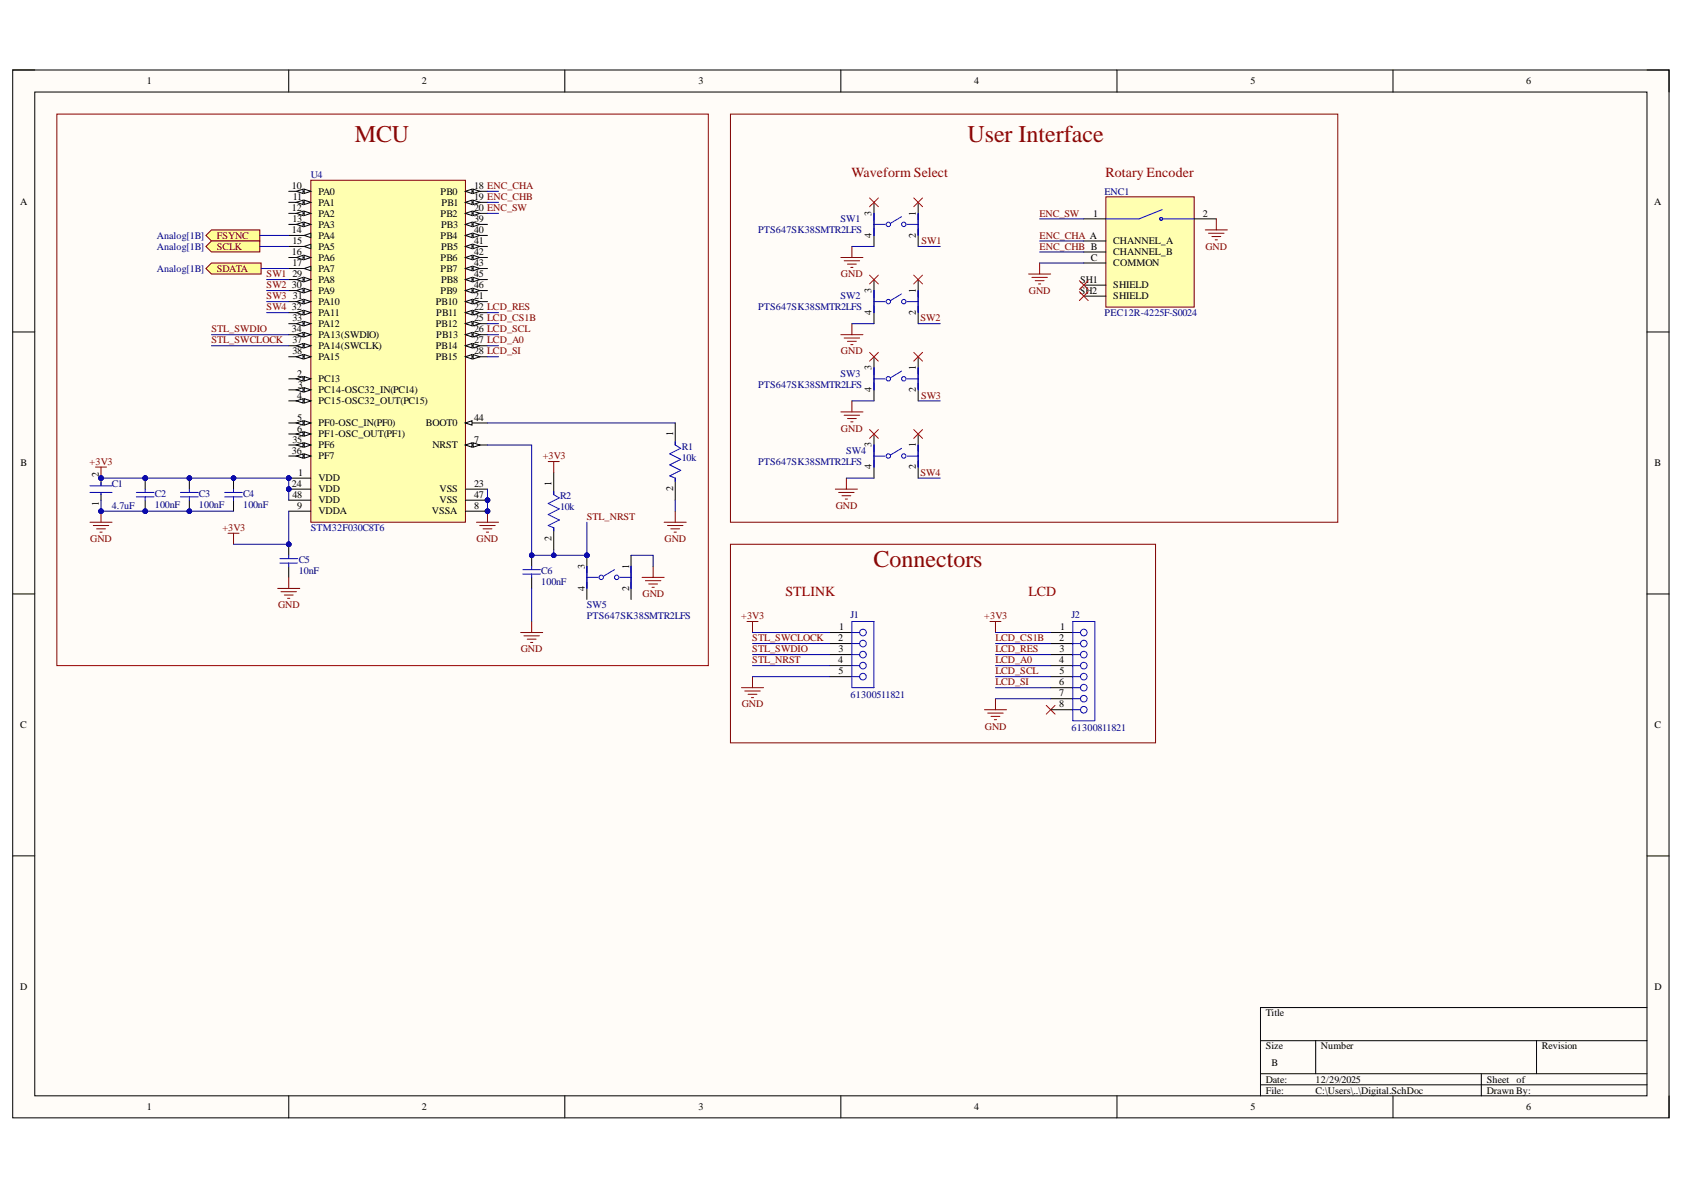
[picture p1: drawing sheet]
<svg xmlns="http://www.w3.org/2000/svg" width="297mm" height="210mm" viewBox="0 0 297 210" stroke-linecap="round" stroke-linejoin="round" font-family="sans-serif">
<defs><g id="words">
<g font-size="4.2" fill="#980000">
<text x="62.6" y="25.1">MCU</text>
<text x="170.7" y="25.1">User Interface</text>
<text x="154.1" y="99.9">Connectors</text>
</g>
<g font-size="2.4" fill="#980000">
<text x="150.2" y="31.3">Waveform Select</text>
<text x="195" y="31.3">Rotary Encoder</text>
<text x="138.5" y="105.2">STLINK</text>
<text x="181.4" y="105.2">LCD</text>
</g>
<g font-size="1.8">
<text x="25.9" y="14.9">1</text>
<text x="74.4" y="14.9">2</text>
<text x="123.2" y="14.9">3</text>
<text x="171.8" y="14.9">4</text>
<text x="220.6" y="14.9">5</text>
<text x="269.2" y="14.9">6</text>
<text x="51.5" y="33.4">10</text>
<text x="51.7" y="35.3">11</text>
<text x="56.2" y="34.4">PA0</text>
<text x="77.7" y="34.4">PB0</text>
<text x="83.6" y="33.4">18 ENC_CHA</text>
<text x="83.6" y="35.3">19 ENC_CHB</text>
<text x="3.6" y="36.1">A</text>
<text x="51.5" y="37.3">12</text>
<text x="51.5" y="41.1">14</text>
<text x="51.6" y="39.2">13</text>
<text x="56.2" y="36.3">PA1</text>
<text x="56.2" y="38.3">PA2</text>
<text x="56.2" y="40.2">PA3</text>
<text x="77.7" y="38.3">PB2</text>
<text x="77.8" y="40.2">PB3</text>
<text x="77.9" y="36.3">PB1</text>
<text x="83.6" y="37.3">20 ENC_SW</text>
<text x="83.6" y="39.2">39</text>
<text x="83.6" y="41.1">40</text>
<text x="153.7" y="42" transform="rotate(-90 153.7 42)">4</text>
<text x="153.7" y="38" transform="rotate(-90 153.7 38)">3</text>
<text x="161.5" y="41.9" transform="rotate(-90 161.5 41.9)">2</text>
<text x="161.5" y="38" transform="rotate(-90 161.5 38)">1</text>
<text x="192.8" y="38.3">1</text>
<text x="212.2" y="38.3">2</text>
<text x="291.8" y="36.1">A</text>
<text x="51.5" y="45">16</text>
<text x="51.6" y="43.1">15</text>
<text x="51.6" y="47">17</text>
<text x="56.2" y="42.2">PA4</text>
<text x="56.2" y="44.1">PA5</text>
<text x="56.2" y="46">PA6</text>
<text x="56.2" y="48">PA7</text>
<text x="77.7" y="42.2">PB4</text>
<text x="77.7" y="46">PB6</text>
<text x="77.7" y="48">PB7</text>
<text x="77.8" y="44.1">PB5</text>
<text x="83.6" y="43.1">41</text>
<text x="83.6" y="45">42</text>
<text x="83.6" y="47">43</text>
<text x="192.4" y="46">C</text>
<text x="196.4" y="43.1">CHANNEL_A</text>
<text x="196.4" y="45">CHANNEL_B</text>
<text x="196.4" y="47">COMMON</text>
<text x="51.5" y="50.9">30</text>
<text x="51.6" y="48.9">29</text>
<text x="51.7" y="52.8">31</text>
<text x="56.2" y="49.9">PA8</text>
<text x="56.2" y="51.9">PA9</text>
<text x="56.2" y="53.8">PA10</text>
<text x="76.9" y="53.8">PB10</text>
<text x="77.7" y="51.9">PB9</text>
<text x="77.8" y="49.9">PB8</text>
<text x="83.6" y="52.8">21</text>
<text x="83.6" y="48.9">45</text>
<text x="83.6" y="50.9">46</text>
<text x="153.7" y="51.6" transform="rotate(-90 153.7 51.6)">3</text>
<text x="161.5" y="51.6" transform="rotate(-90 161.5 51.6)">1</text>
<text x="190.5" y="51.9">SH2</text>
<text x="190.5" y="49.9">SH1</text>
<text x="196.4" y="50.9">SHIELD</text>
<text x="196.4" y="52.8">SHIELD</text>
<text x="51.5" y="54.7">32</text>
<text x="51.5" y="58.6">34</text>
<text x="51.6" y="56.7">33</text>
<text x="56.2" y="55.8">PA11</text>
<text x="56.2" y="57.7">PA12</text>
<text x="56.2" y="59.6">PA13(SWDIO)</text>
<text x="76.9" y="57.7">PB12</text>
<text x="77" y="55.8">PB11</text>
<text x="77" y="59.6">PB13</text>
<text x="83.6" y="54.7">22 LCD_RES</text>
<text x="83.6" y="56.7">25 LCD_CS1B</text>
<text x="83.6" y="58.6">26 LCD_SCL</text>
<text x="153.7" y="55.6" transform="rotate(-90 153.7 55.6)">4</text>
<text x="161.5" y="55.6" transform="rotate(-90 161.5 55.6)">2</text>
<text x="51.6" y="60.6">37</text>
<text x="51.6" y="62.5">38</text>
<text x="56.2" y="61.6">PA14(SWCLK)</text>
<text x="56.2" y="63.5">PA15</text>
<text x="76.9" y="61.6">PB14</text>
<text x="76.9" y="63.5">PB15</text>
<text x="83.6" y="60.6">27 LCD_A0</text>
<text x="83.6" y="62.5">28 LCD_SI</text>
<text x="153.7" y="65.2" transform="rotate(-90 153.7 65.2)">3</text>
<text x="161.5" y="65.2" transform="rotate(-90 161.5 65.2)">1</text>
<text x="52.4" y="66.5">2</text>
<text x="52.4" y="70.4">4</text>
<text x="52.5" y="68.4">3</text>
<text x="56.2" y="67.4">PC13</text>
<text x="56.2" y="69.4">PC14-OSC32_IN(PC14)</text>
<text x="56.2" y="71.3">PC15-OSC32_OUT(PC15)</text>
<text x="153.7" y="69.2" transform="rotate(-90 153.7 69.2)">4</text>
<text x="161.5" y="69.2" transform="rotate(-90 161.5 69.2)">2</text>
<text x="52.4" y="74.3">5</text>
<text x="52.4" y="76.2">6</text>
<text x="56.2" y="75.2">PF0-OSC_IN(PF0)</text>
<text x="56.2" y="77.1">PF1-OSC_OUT(PF1)</text>
<text x="75.1" y="75.2">BOOT0</text>
<text x="83.6" y="74.3">44</text>
<text x="118.7" y="77" transform="rotate(-90 118.7 77)">1</text>
<text x="3.6" y="82.3">B</text>
<text x="51.5" y="80.1">36</text>
<text x="51.6" y="78.1">35</text>
<text x="52.6" y="84">1</text>
<text x="56.2" y="79.1">PF6</text>
<text x="56.2" y="81">PF7</text>
<text x="76.3" y="79.1">NRST</text>
<text x="83.6" y="78.1">7</text>
<text x="153.7" y="82.8" transform="rotate(-90 153.7 82.8)">4</text>
<text x="153.7" y="78.9" transform="rotate(-90 153.7 78.9)">3</text>
<text x="161.5" y="82.8" transform="rotate(-90 161.5 82.8)">2</text>
<text x="161.5" y="78.9" transform="rotate(-90 161.5 78.9)">1</text>
<text x="291.9" y="82.3">B</text>
<text x="17.4" y="89.3" transform="rotate(-90 17.4 89.3)">1</text>
<text x="17.4" y="84.1" transform="rotate(-90 17.4 84.1)">2</text>
<text x="51.5" y="85.9">24</text>
<text x="51.6" y="87.9">48</text>
<text x="52.4" y="89.8">9</text>
<text x="56.2" y="84.9">VDD</text>
<text x="56.2" y="86.8">VDD</text>
<text x="56.2" y="88.8">VDD</text>
<text x="77.6" y="86.8">VSS</text>
<text x="77.6" y="88.8">VSS</text>
<text x="83.6" y="85.9">23</text>
<text x="83.6" y="87.9">47</text>
<text x="83.6" y="89.8">8</text>
<text x="97.3" y="85.7" transform="rotate(-90 97.3 85.7)">1</text>
<text x="118.7" y="86.7" transform="rotate(-90 118.7 86.7)">2</text>
<text x="56.2" y="90.7">VDDA</text>
<text x="76.2" y="90.7">VSSA</text>
<text x="97.3" y="95.5" transform="rotate(-90 97.3 95.5)">2</text>
<text x="103.2" y="100.3" transform="rotate(-90 103.2 100.3)">3</text>
<text x="111" y="100.3" transform="rotate(-90 111 100.3)">1</text>
<text x="103.2" y="104.3" transform="rotate(-90 103.2 104.3)">4</text>
<text x="111" y="104.2" transform="rotate(-90 111 104.2)">2</text>
<text x="147.8" y="113.1">2</text>
<text x="148" y="111.2">1</text>
<text x="186.8" y="113.1">2</text>
<text x="187" y="111.2">1</text>
<text x="147.8" y="117">4</text>
<text x="147.9" y="115.1">3</text>
<text x="147.9" y="118.9">5</text>
<text x="186.8" y="117">4</text>
<text x="186.9" y="115.1">3</text>
<text x="186.9" y="118.9">5</text>
<text x="186.8" y="120.9">6</text>
<text x="186.8" y="122.8">7</text>
<text x="186.8" y="124.8">8</text>
<text x="3.6" y="128.5">C</text>
<text x="291.9" y="128.5">C</text>
<text x="3.6" y="174.7">D</text>
<text x="223.3" y="179.3">Title</text>
<text x="291.9" y="174.7">D</text>
<text x="223.3" y="185.1">Size</text>
<text x="233" y="185.1">Number</text>
<text x="272" y="185.1">Revision</text>
<text x="223.3" y="191">Date:</text>
<text x="224.3" y="188.1">B</text>
<text x="232.1" y="191">12/29/2025</text>
<text x="262.3" y="191">Sheet</text>
<text x="267.5" y="191">of</text>
<text x="25.9" y="195.8">1</text>
<text x="74.4" y="195.8">2</text>
<text x="123.2" y="195.8">3</text>
<text x="171.8" y="195.8">4</text>
<text x="220.6" y="195.8">5</text>
<text x="223.3" y="193">File:</text>
<text x="232.1" y="193">C:\Users\..\Digital.SchDoc</text>
<text x="262.3" y="193">Drawn By:</text>
<text x="269.2" y="195.8">6</text>
</g>
<g font-size="1.8" fill="#000080">
<text x="54.8" y="31.4">U4</text>
<text x="194.8" y="34.4">ENC1</text>
<text x="133.7" y="41.1">PTS647SK38SMTR2LFS</text>
<text x="148.3" y="39.2">SW1</text>
<text x="27.7" y="42.2">Analog[1B]</text>
<text x="27.7" y="48">Analog[1B]</text>
<text x="27.7" y="44.1">Analog[1B]</text>
<text x="148.3" y="52.8">SW2</text>
<text x="133.7" y="54.7">PTS647SK38SMTR2LFS</text>
<text x="194.8" y="55.8">PEC12R-4225F-S0024</text>
<text x="133.7" y="68.4">PTS647SK38SMTR2LFS</text>
<text x="148.3" y="66.5">SW3</text>
<text x="120.3" y="79.3">R1</text>
<text x="120.3" y="81.3">10k</text>
<text x="133.7" y="82">PTS647SK38SMTR2LFS</text>
<text x="149.3" y="80.1">SW4</text>
<text x="19.7" y="85.9">C1</text>
<text x="19.7" y="89.8">4.7uF</text>
<text x="27.3" y="87.7">C2</text>
<text x="27.3" y="89.6">100nF</text>
<text x="35.1" y="87.7">C3</text>
<text x="35.1" y="89.6">100nF</text>
<text x="42.9" y="87.7">C4</text>
<text x="42.9" y="89.6">100nF</text>
<text x="98.8" y="88">R2</text>
<text x="98.8" y="90">10k</text>
<text x="54.8" y="93.7">STM32F030C8T6</text>
<text x="52.7" y="99.4">C5</text>
<text x="52.7" y="101.3">10nF</text>
<text x="95.5" y="101.3">C6</text>
<text x="95.5" y="103.2">100nF</text>
<text x="103.5" y="107.3">SW5</text>
<text x="103.5" y="109.2">PTS647SK38SMTR2LFS</text>
<text x="150" y="109.1">J1</text>
<text x="189" y="109.1">J2</text>
<text x="150" y="123.1">61300511821</text>
<text x="189" y="128.9">61300811821</text>
</g>
<g font-size="1.8" fill="#800000">
<text x="183.3" y="38.3">ENC_SW</text>
<text x="38.2" y="42.2">FSYNC</text>
<text x="38.2" y="48">SDATA</text>
<text x="38.2" y="44.1">SCLK</text>
<text x="162.5" y="43.1">SW1</text>
<text x="183.3" y="44.1">ENC_CHB B</text>
<text x="183.3" y="42.2">ENC_CHA A</text>
<text x="212.6" y="44.1">GND</text>
<text x="47" y="48.9">SW1</text>
<text x="47" y="50.9">SW2</text>
<text x="47" y="52.8">SW3</text>
<text x="148.3" y="48.9">GND</text>
<text x="181.5" y="51.9">GND</text>
<text x="37.3" y="58.6">STL_SWDIO</text>
<text x="47" y="54.7">SW4</text>
<text x="162.4" y="56.7">SW2</text>
<text x="37.3" y="60.6">STL_SWCLOCK</text>
<text x="148.3" y="62.5">GND</text>
<text x="162.5" y="70.4">SW3</text>
<text x="148.3" y="76.2">GND</text>
<text x="15.8" y="82">+3V3</text>
<text x="95.7" y="81">+3V3</text>
<text x="162.4" y="84">SW4</text>
<text x="147.4" y="89.8">GND</text>
<text x="15.9" y="95.6">GND</text>
<text x="39.2" y="93.7">+3V3</text>
<text x="84.1" y="95.6">GND</text>
<text x="103.5" y="91.7">STL_NRST</text>
<text x="117.2" y="95.6">GND</text>
<text x="49.1" y="107.3">GND</text>
<text x="113.3" y="105.3">GND</text>
<text x="130.7" y="109.2">+3V3</text>
<text x="132.7" y="113.1">STL_SWCLOCK</text>
<text x="173.6" y="109.2">+3V3</text>
<text x="175.6" y="113.1">LCD_CS1B</text>
<text x="91.8" y="115.1">GND</text>
<text x="132.7" y="115.1">STL_SWDIO</text>
<text x="132.7" y="117">STL_NRST</text>
<text x="175.6" y="115.1">LCD_RES</text>
<text x="175.6" y="117">LCD_A0</text>
<text x="175.6" y="118.9">LCD_SCL</text>
<text x="130.8" y="124.8">GND</text>
<text x="175.6" y="120.9">LCD_SI</text>
<text x="173.7" y="128.7">GND</text>
</g>
</g></defs>
<path d="M2.2 12.3h292.2v184.9h-292.2z" fill-rule="evenodd" fill="#fffcf8"/>
<path d="M2.2 12.3h292.2v184.9h-292.2z" fill="none" stroke="#000" stroke-width=".18"/>
<path d="M6.1 16.2h284.4v177.1h-284.4z" fill-rule="evenodd" fill="#fffcf8"/>
<g fill="none" stroke="#000" stroke-width=".18">
<path d="M2.2 12.3h3.9M6.1 16.2h284.4v177.1h-284.4zM50.9 12.3v3.9M99.6 12.3v3.9M148.3 12.3v3.9M197 12.3v3.9M245.7 12.3v3.9M290.5 12.3h3.9v3.9M2.2 58.6h3.9M290.5 58.6h3.9M2.2 104.8h3.9M290.5 104.8h3.9"/>
<path d="M2.2 151h3.9M290.5 151h3.9M290.5 177.7h-68.2v15.6M50.9 193.3v3.9M99.6 193.3v3.9M148.3 193.3v3.9M197 193.3v3.9M222.3 183.6h68.2M222.3 189.4h68.2M222.3 191.3h68.2M232.1 183.6v5.8M245.7 193.3v3.9"/>
<path d="M261.3 189.4v3.9M271 183.6v5.8M294.4 193.3v3.9"/>
</g>
<circle cx="50.9" cy="84.3" r=".39" fill="#000080"/>
<circle cx="50.9" cy="84.3" r=".39" fill="none" stroke="#000080" stroke-width=".18"/>
<circle cx="50.9" cy="86.3" r=".39" fill="#000080"/>
<circle cx="50.9" cy="86.3" r=".39" fill="none" stroke="#000080" stroke-width=".18"/>
<circle cx="86" cy="88.2" r=".39" fill="#000080"/>
<circle cx="86" cy="88.2" r=".39" fill="none" stroke="#000080" stroke-width=".18"/>
<circle cx="86" cy="90.2" r=".39" fill="#000080"/>
<circle cx="86" cy="90.2" r=".39" fill="none" stroke="#000080" stroke-width=".18"/>
<path d="M54.8 31.8h27.3v60.3h-27.3z" fill-rule="evenodd" fill="#ffffb0"/>
<path d="M54.8 31.8h27.3v60.3h-27.3z" fill="none" stroke="#800000" stroke-width=".18"/>
<path d="M50.9 33.7h3.9" fill="none" stroke="#000" stroke-width=".18"/>
<path d="M53.7 33.4l1.1 .3-1.1 .4z" fill="#f8fcff"/>
<path d="M53.7 33.4l1.1 .3-1.1 .4z" fill="none" stroke="#000" stroke-width=".18"/>
<path d="M52.3 33.7l1.2-.3v.7z" fill="#f8fcff"/>
<path d="M50.9 35.7h3.9M52.3 33.7l1.2-.3v.7z" fill="none" stroke="#000" stroke-width=".18"/>
<path d="M53.7 35.3l1.1 .4-1.1 .4z" fill="#f8fcff"/>
<path d="M53.7 35.3l1.1 .4-1.1 .4z" fill="none" stroke="#000" stroke-width=".18"/>
<path d="M52.3 35.7l1.2-.4v.8z" fill="#f8fcff"/>
<path d="M50.9 37.6h3.9M52.3 35.7l1.2-.4v.8z" fill="none" stroke="#000" stroke-width=".18"/>
<path d="M53.7 37.2l1.1 .4-1.1 .4z" fill="#f8fcff"/>
<path d="M53.7 37.2l1.1 .4-1.1 .4z" fill="none" stroke="#000" stroke-width=".18"/>
<path d="M52.3 37.6l1.2-.4v.8z" fill="#f8fcff"/>
<path d="M50.9 39.6h3.9M52.3 37.6l1.2-.4v.8z" fill="none" stroke="#000" stroke-width=".18"/>
<path d="M53.7 39.2l1.1 .4-1.1 .4z" fill="#f8fcff"/>
<path d="M53.7 39.2l1.1 .4-1.1 .4z" fill="none" stroke="#000" stroke-width=".18"/>
<path d="M52.3 39.6l1.2-.4v.8z" fill="#f8fcff"/>
<path d="M52.3 39.6l1.2-.4v.8zM50.9 41.5h3.9" fill="none" stroke="#000" stroke-width=".18"/>
<path d="M53.7 41.5l1.1-.4v.8z" fill="#f8fcff"/>
<path d="M50.9 43.5h3.9M53.7 41.5l1.1-.4v.8z" fill="none" stroke="#000" stroke-width=".18"/>
<path d="M53.7 43.5l1.1-.4v.8z" fill="#f8fcff"/>
<path d="M50.9 45.4h3.9M53.7 43.5l1.1-.4v.8z" fill="none" stroke="#000" stroke-width=".18"/>
<path d="M53.7 45l1.1 .4-1.1 .4z" fill="#f8fcff"/>
<path d="M53.7 45l1.1 .4-1.1 .4z" fill="none" stroke="#000" stroke-width=".18"/>
<path d="M52.3 45.4l1.2-.4v.8z" fill="#f8fcff"/>
<path d="M50.9 47.4h3.9M52.3 45.4l1.2-.4v.8z" fill="none" stroke="#000" stroke-width=".18"/>
<path d="M53.7 47.4l1.1-.4v.8z" fill="#f8fcff"/>
<path d="M82.1 33.7h3.9M53.7 47.4l1.1-.4v.8z" fill="none" stroke="#000" stroke-width=".18"/>
<path d="M82.1 33.7l1.2-.3v.7z" fill="#f8fcff"/>
<path d="M82.1 33.7l1.2-.3v.7z" fill="none" stroke="#000" stroke-width=".18"/>
<path d="M83.5 33.4l1.1 .3-1.1 .4z" fill="#f8fcff"/>
<path d="M82.1 35.7h3.9M83.5 33.4l1.1 .3-1.1 .4z" fill="none" stroke="#000" stroke-width=".18"/>
<path d="M82.1 35.7l1.2-.4v.8z" fill="#f8fcff"/>
<path d="M82.1 35.7l1.2-.4v.8z" fill="none" stroke="#000" stroke-width=".18"/>
<path d="M83.5 35.3l1.1 .4-1.1 .4z" fill="#f8fcff"/>
<path d="M83.5 35.3l1.1 .4-1.1 .4zM50.9 66.8h3.9" fill="none" stroke="#000" stroke-width=".18"/>
<path d="M53.7 66.4l1.1 .4-1.1 .4z" fill="#f8fcff"/>
<path d="M53.7 66.4l1.1 .4-1.1 .4z" fill="none" stroke="#000" stroke-width=".18"/>
<path d="M52.3 66.8l1.2-.4v.8z" fill="#f8fcff"/>
<path d="M82.1 37.6h3.9M52.3 66.8l1.2-.4v.8z" fill="none" stroke="#000" stroke-width=".18"/>
<path d="M82.1 37.6l1.2-.4v.8z" fill="#f8fcff"/>
<path d="M82.1 37.6l1.2-.4v.8z" fill="none" stroke="#000" stroke-width=".18"/>
<path d="M83.5 37.2l1.1 .4-1.1 .4z" fill="#f8fcff"/>
<path d="M83.5 37.2l1.1 .4-1.1 .4zM82.1 53.2h3.9" fill="none" stroke="#000" stroke-width=".18"/>
<path d="M82.1 53.2l1.2-.4v.8z" fill="#f8fcff"/>
<path d="M82.1 53.2l1.2-.4v.8z" fill="none" stroke="#000" stroke-width=".18"/>
<path d="M83.5 52.8l1.1 .4-1.1 .4z" fill="#f8fcff"/>
<path d="M82.1 55.1h3.9M83.5 52.8l1.1 .4-1.1 .4z" fill="none" stroke="#000" stroke-width=".18"/>
<path d="M82.1 55.1l1.2-.3v.7z" fill="#f8fcff"/>
<path d="M82.1 55.1l1.2-.3v.7z" fill="none" stroke="#000" stroke-width=".18"/>
<path d="M83.5 54.8l1.1 .3-1.1 .4z" fill="#f8fcff"/>
<path d="M82.1 57.1h3.9M83.5 54.8l1.1 .3-1.1 .4z" fill="none" stroke="#000" stroke-width=".18"/>
<path d="M82.1 57.1l1.2-.4v.8z" fill="#f8fcff"/>
<path d="M82.1 57.1l1.2-.4v.8z" fill="none" stroke="#000" stroke-width=".18"/>
<path d="M83.5 56.7l1.1 .4-1.1 .4z" fill="#f8fcff"/>
<path d="M82.1 59h3.9M83.5 56.7l1.1 .4-1.1 .4z" fill="none" stroke="#000" stroke-width=".18"/>
<path d="M82.1 59l1.2-.4v.8z" fill="#f8fcff"/>
<path d="M82.1 59l1.2-.4v.8z" fill="none" stroke="#000" stroke-width=".18"/>
<path d="M83.5 58.6l1.1 .4-1.1 .4z" fill="#f8fcff"/>
<path d="M83.5 58.6l1.1 .4-1.1 .4zM82.1 61h3.9" fill="none" stroke="#000" stroke-width=".18"/>
<path d="M82.1 61l1.2-.4v.8z" fill="#f8fcff"/>
<path d="M82.1 61l1.2-.4v.8z" fill="none" stroke="#000" stroke-width=".18"/>
<path d="M83.5 60.6l1.1 .4-1.1 .4z" fill="#f8fcff"/>
<path d="M82.1 62.9h3.9M83.5 60.6l1.1 .4-1.1 .4z" fill="none" stroke="#000" stroke-width=".18"/>
<path d="M82.1 62.9l1.2-.4v.8z" fill="#f8fcff"/>
<path d="M82.1 62.9l1.2-.4v.8z" fill="none" stroke="#000" stroke-width=".18"/>
<path d="M83.5 62.5l1.1 .4-1.1 .4z" fill="#f8fcff"/>
<path d="M50.9 49.3h3.9M83.5 62.5l1.1 .4-1.1 .4z" fill="none" stroke="#000" stroke-width=".18"/>
<path d="M53.7 48.9l1.1 .4-1.1 .4z" fill="#f8fcff"/>
<path d="M53.7 48.9l1.1 .4-1.1 .4z" fill="none" stroke="#000" stroke-width=".18"/>
<path d="M52.3 49.3l1.2-.4v.8z" fill="#f8fcff"/>
<path d="M52.3 49.3l1.2-.4v.8zM50.9 68.8h3.9" fill="none" stroke="#000" stroke-width=".18"/>
<path d="M53.7 68.4l1.1 .4-1.1 .4z" fill="#f8fcff"/>
<path d="M53.7 68.4l1.1 .4-1.1 .4z" fill="none" stroke="#000" stroke-width=".18"/>
<path d="M52.3 68.8l1.2-.4v.8z" fill="#f8fcff"/>
<path d="M50.9 51.3h3.9M52.3 68.8l1.2-.4v.8z" fill="none" stroke="#000" stroke-width=".18"/>
<path d="M53.7 50.9l1.1 .4-1.1 .3z" fill="#f8fcff"/>
<path d="M53.7 50.9l1.1 .4-1.1 .3z" fill="none" stroke="#000" stroke-width=".18"/>
<path d="M52.3 51.3l1.2-.4v.7z" fill="#f8fcff"/>
<path d="M50.9 53.2h3.9M52.3 51.3l1.2-.4v.7z" fill="none" stroke="#000" stroke-width=".18"/>
<path d="M53.7 52.8l1.1 .4-1.1 .4z" fill="#f8fcff"/>
<path d="M53.7 52.8l1.1 .4-1.1 .4z" fill="none" stroke="#000" stroke-width=".18"/>
<path d="M52.3 53.2l1.2-.4v.8z" fill="#f8fcff"/>
<path d="M50.9 55.1h3.9M52.3 53.2l1.2-.4v.8z" fill="none" stroke="#000" stroke-width=".18"/>
<path d="M53.7 54.8l1.1 .3-1.1 .4z" fill="#f8fcff"/>
<path d="M53.7 54.8l1.1 .3-1.1 .4z" fill="none" stroke="#000" stroke-width=".18"/>
<path d="M52.3 55.1l1.2-.3v.7z" fill="#f8fcff"/>
<path d="M50.9 57.1h3.9M52.3 55.1l1.2-.3v.7z" fill="none" stroke="#000" stroke-width=".18"/>
<path d="M53.7 56.7l1.1 .4-1.1 .4z" fill="#f8fcff"/>
<path d="M53.7 56.7l1.1 .4-1.1 .4z" fill="none" stroke="#000" stroke-width=".18"/>
<path d="M52.3 57.1l1.2-.4v.8z" fill="#f8fcff"/>
<path d="M50.9 59h3.9M52.3 57.1l1.2-.4v.8z" fill="none" stroke="#000" stroke-width=".18"/>
<path d="M53.7 58.6l1.1 .4-1.1 .4z" fill="#f8fcff"/>
<path d="M53.7 58.6l1.1 .4-1.1 .4z" fill="none" stroke="#000" stroke-width=".18"/>
<path d="M52.3 59l1.2-.4v.8z" fill="#f8fcff"/>
<path d="M52.3 59l1.2-.4v.8zM50.9 61h3.9" fill="none" stroke="#000" stroke-width=".18"/>
<path d="M53.7 60.6l1.1 .4-1.1 .4z" fill="#f8fcff"/>
<path d="M53.7 60.6l1.1 .4-1.1 .4z" fill="none" stroke="#000" stroke-width=".18"/>
<path d="M52.3 61l1.2-.4v.8z" fill="#f8fcff"/>
<path d="M50.9 62.9h3.9M52.3 61l1.2-.4v.8z" fill="none" stroke="#000" stroke-width=".18"/>
<path d="M53.7 62.5l1.1 .4-1.1 .4z" fill="#f8fcff"/>
<path d="M53.7 62.5l1.1 .4-1.1 .4z" fill="none" stroke="#000" stroke-width=".18"/>
<path d="M52.3 62.9l1.2-.4v.8z" fill="#f8fcff"/>
<path d="M82.1 39.6h3.9M52.3 62.9l1.2-.4v.8z" fill="none" stroke="#000" stroke-width=".18"/>
<path d="M82.1 39.6l1.2-.4v.8z" fill="#f8fcff"/>
<path d="M82.1 39.6l1.2-.4v.8z" fill="none" stroke="#000" stroke-width=".18"/>
<path d="M83.5 39.2l1.1 .4-1.1 .4z" fill="#f8fcff"/>
<path d="M83.5 39.2l1.1 .4-1.1 .4zM50.9 70.7h3.9" fill="none" stroke="#000" stroke-width=".18"/>
<path d="M53.7 70.3l1.1 .4-1.1 .4z" fill="#f8fcff"/>
<path d="M53.7 70.3l1.1 .4-1.1 .4z" fill="none" stroke="#000" stroke-width=".18"/>
<path d="M52.3 70.7l1.2-.4v.8z" fill="#f8fcff"/>
<path d="M82.1 41.5h3.9M52.3 70.7l1.2-.4v.8z" fill="none" stroke="#000" stroke-width=".18"/>
<path d="M82.1 41.5l1.2-.4v.8z" fill="#f8fcff"/>
<path d="M82.1 41.5l1.2-.4v.8z" fill="none" stroke="#000" stroke-width=".18"/>
<path d="M83.5 41.1l1.1 .4-1.1 .4z" fill="#f8fcff"/>
<path d="M82.1 43.5h3.9M83.5 41.1l1.1 .4-1.1 .4z" fill="none" stroke="#000" stroke-width=".18"/>
<path d="M82.1 43.5l1.2-.4v.8z" fill="#f8fcff"/>
<path d="M82.1 43.5l1.2-.4v.8z" fill="none" stroke="#000" stroke-width=".18"/>
<path d="M83.5 43.1l1.1 .4-1.1 .4z" fill="#f8fcff"/>
<path d="M82.1 45.4h3.9M83.5 43.1l1.1 .4-1.1 .4z" fill="none" stroke="#000" stroke-width=".18"/>
<path d="M82.1 45.4l1.2-.4v.8z" fill="#f8fcff"/>
<path d="M82.1 45.4l1.2-.4v.8z" fill="none" stroke="#000" stroke-width=".18"/>
<path d="M83.5 45l1.1 .4-1.1 .4z" fill="#f8fcff"/>
<path d="M82.1 47.4h3.9M83.5 45l1.1 .4-1.1 .4z" fill="none" stroke="#000" stroke-width=".18"/>
<path d="M82.1 47.4l1.2-.4v.8z" fill="#f8fcff"/>
<path d="M82.1 47.4l1.2-.4v.8z" fill="none" stroke="#000" stroke-width=".18"/>
<path d="M83.5 47l1.1 .4-1.1 .4z" fill="#f8fcff"/>
<path d="M83.5 47l1.1 .4-1.1 .4zM82.1 74.6h3.9" fill="none" stroke="#000" stroke-width=".18"/>
<path d="M82.1 74.6l1.2-.4v.8z" fill="#f8fcff"/>
<path d="M82.1 49.3h3.9M82.1 74.6l1.2-.4v.8z" fill="none" stroke="#000" stroke-width=".18"/>
<path d="M82.1 49.3l1.2-.4v.8z" fill="#f8fcff"/>
<path d="M82.1 49.3l1.2-.4v.8z" fill="none" stroke="#000" stroke-width=".18"/>
<path d="M83.5 48.9l1.1 .4-1.1 .4z" fill="#f8fcff"/>
<path d="M82.1 51.3h3.9M83.5 48.9l1.1 .4-1.1 .4z" fill="none" stroke="#000" stroke-width=".18"/>
<path d="M82.1 51.3l1.2-.4v.7z" fill="#f8fcff"/>
<path d="M82.1 51.3l1.2-.4v.7z" fill="none" stroke="#000" stroke-width=".18"/>
<path d="M83.5 50.9l1.1 .4-1.1 .3z" fill="#f8fcff"/>
<path d="M83.5 50.9l1.1 .4-1.1 .3zM50.9 74.6h3.9" fill="none" stroke="#000" stroke-width=".18"/>
<path d="M53.7 74.2l1.1 .4-1.1 .4z" fill="#f8fcff"/>
<path d="M53.7 74.2l1.1 .4-1.1 .4z" fill="none" stroke="#000" stroke-width=".18"/>
<path d="M52.3 74.6l1.2-.4v.8z" fill="#f8fcff"/>
<path d="M50.9 76.6h3.9M52.3 74.6l1.2-.4v.8z" fill="none" stroke="#000" stroke-width=".18"/>
<path d="M53.7 76.2l1.1 .4-1.1 .3z" fill="#f8fcff"/>
<path d="M53.7 76.2l1.1 .4-1.1 .3z" fill="none" stroke="#000" stroke-width=".18"/>
<path d="M52.3 76.6l1.2-.4v.7z" fill="#f8fcff"/>
<path d="M52.3 76.6l1.2-.4v.7zM82.1 78.5h3.9" fill="none" stroke="#000" stroke-width=".18"/>
<path d="M82.1 78.5l1.2-.4v.8z" fill="#f8fcff"/>
<path d="M82.1 78.5l1.2-.4v.8z" fill="none" stroke="#000" stroke-width=".18"/>
<path d="M83.5 78.1l1.1 .4-1.1 .4z" fill="#f8fcff"/>
<path d="M83.5 78.1l1.1 .4-1.1 .4zM50.9 84.3h3.9" fill="none" stroke="#000" stroke-width=".18"/>
<circle cx="50.9" cy="84.3" r=".39" fill="#000080"/>
<circle cx="50.9" cy="84.3" r=".39" fill="none" stroke="#000080" stroke-width=".18"/>
<path d="M50.9 86.3h3.9M82.1 86.3h3.9" fill="none" stroke="#000" stroke-width=".18"/>
<circle cx="50.9" cy="86.3" r=".39" fill="#000080"/>
<circle cx="50.9" cy="86.3" r=".39" fill="none" stroke="#000080" stroke-width=".18"/>
<path d="M50.9 78.5h3.9" fill="none" stroke="#000" stroke-width=".18"/>
<path d="M53.7 78.1l1.1 .4-1.1 .4z" fill="#f8fcff"/>
<path d="M53.7 78.1l1.1 .4-1.1 .4z" fill="none" stroke="#000" stroke-width=".18"/>
<path d="M52.3 78.5l1.2-.4v.8z" fill="#f8fcff"/>
<path d="M52.3 78.5l1.2-.4v.8zM50.9 80.4h3.9" fill="none" stroke="#000" stroke-width=".18"/>
<path d="M53.7 80.1l1.1 .3-1.1 .4z" fill="#f8fcff"/>
<path d="M53.7 80.1l1.1 .3-1.1 .4z" fill="none" stroke="#000" stroke-width=".18"/>
<path d="M52.3 80.4l1.2-.3v.7z" fill="#f8fcff"/>
<path d="M52.3 80.4l1.2-.3v.7zM82.1 88.2h3.9" fill="none" stroke="#000" stroke-width=".18"/>
<circle cx="86" cy="88.2" r=".39" fill="#000080"/>
<circle cx="86" cy="88.2" r=".39" fill="none" stroke="#000080" stroke-width=".18"/>
<path d="M50.9 88.2h3.9M82.1 90.2h3.9" fill="none" stroke="#000" stroke-width=".18"/>
<circle cx="86" cy="90.2" r=".39" fill="#000080"/>
<circle cx="86" cy="90.2" r=".39" fill="none" stroke="#000080" stroke-width=".18"/>
<path d="M50.9 90.2h3.9" fill="none" stroke="#000" stroke-width=".18"/>
<circle cx="17.8" cy="84.3" r=".39" fill="#000080"/>
<circle cx="17.8" cy="84.3" r=".39" fill="none" stroke="#000080" stroke-width=".18"/>
<path d="M17.8 84.3v1.4" fill="none" stroke="#000" stroke-width=".18"/>
<circle cx="17.8" cy="84.3" r=".39" fill="#000080"/>
<circle cx="17.8" cy="84.3" r=".39" fill="none" stroke="#000080" stroke-width=".18"/>
<path d="M17.8 87.1v1.1" fill="none" stroke="#000" stroke-width=".18"/>
<path d="M15.9 85.7h3.9M15.9 86.9h3.9M17.8 85.1v.6M17.8 87.1v.1" fill="none" stroke="#00f" stroke-width=".18"/>
<path d="M16.8 82.4h2M17.8 82.4v1.9M40.2 94.1h2M41.2 94.1v1.9" fill="none" stroke="#800000" stroke-width=".18"/>
<circle cx="17.8" cy="84.3" r=".39" fill="#000080"/>
<circle cx="17.8" cy="84.3" r=".39" fill="none" stroke="#000080" stroke-width=".18"/>
<circle cx="50.9" cy="96" r=".39" fill="#000080"/>
<circle cx="50.9" cy="96" r=".39" fill="none" stroke="#000080" stroke-width=".18"/>
<path d="M50.9 96v2M50.9 99.9v1.9" fill="none" stroke="#000" stroke-width=".18"/>
<circle cx="50.9" cy="96" r=".39" fill="#000080"/>
<circle cx="50.9" cy="96" r=".39" fill="none" stroke="#000080" stroke-width=".18"/>
<g fill="none" stroke="#00f" stroke-width=".18">
<path d="M154.2 37.6v3.9M154.2 39.6h1.9M159 38.2l-1.9 1.2M160 39.6h2M162 37.6v3.9M154.2 53.2h1.9M154.2 51.3v3.8M159 51.8l-1.9 1.2M160 53.2h2M162 51.3v3.8M154.2 64.9v3.9M154.2 78.5v3.9"/>
<path d="M154.2 66.8h1.9M159 65.5l-1.9 1.1M159 79.1l-1.9 1.1M160 66.8h2M162 64.9v3.9M162 78.5v3.9M49.4 98.5h3.1M49.4 99.3h3.1M50.9 98v.5M50.9 99.3v.6M154.2 80.4h1.9M160 80.4h2"/>
<circle cx="156.7" cy="39.6" r=".39"/>
<circle cx="159.4" cy="39.6" r=".39"/>
<circle cx="156.7" cy="53.2" r=".39"/>
<circle cx="159.4" cy="53.2" r=".39"/>
<circle cx="156.7" cy="66.8" r=".39"/>
<circle cx="159.4" cy="66.8" r=".39"/>
<circle cx="156.7" cy="80.4" r=".39"/>
<circle cx="159.4" cy="80.4" r=".39"/>
</g>
<path d="M154.2 35.7v7.8M162 35.7v7.8M154.2 49.3v7.8M162 49.3v7.8M154.2 62.9v7.8M154.2 76.6v7.7M162 62.9v7.8M162 76.6v7.7" fill="none" stroke="#000" stroke-width=".18"/>
<g fill="none" stroke="#f00" stroke-width=".18">
<path d="M153.4 34.9l1.5 1.6M154.9 34.9l-1.5 1.6M161.2 34.9l1.5 1.6M162.7 34.9l-1.5 1.6M153.4 48.5l1.5 1.6M154.9 48.5l-1.5 1.6M161.2 48.5l1.5 1.6M162.7 48.5l-1.5 1.6M153.4 62.2l1.5 1.5M153.4 75.8l1.5 1.5M154.9 62.2l-1.5 1.5M154.9 75.8l-1.5 1.5"/>
<path d="M161.2 62.2l1.5 1.5M161.2 75.8l1.5 1.5M162.7 62.2l-1.5 1.5M162.7 75.8l-1.5 1.5"/>
</g>
<circle cx="103.5" cy="98" r=".39" fill="#000080"/>
<circle cx="103.5" cy="98" r=".39" fill="none" stroke="#000080" stroke-width=".18"/>
<path d="M103.5 98v3.8" fill="none" stroke="#000" stroke-width=".18"/>
<circle cx="103.5" cy="98" r=".39" fill="#000080"/>
<circle cx="103.5" cy="98" r=".39" fill="none" stroke="#000080" stroke-width=".18"/>
<path d="M111.3 98v7.7M103.5 101.8v3.9" fill="none" stroke="#000" stroke-width=".18"/>
<g fill="none" stroke="#00f" stroke-width=".18">
<path d="M103.5 99.9v3.9M111.3 99.9v3.9M103.5 101.8h2M108.4 100.5l-2 1.1M109.4 101.8h1.9"/>
<circle cx="106.1" cy="101.8" r=".39"/>
<circle cx="108.8" cy="101.8" r=".39"/>
</g>
<path d="M37.3 40.6h8.5v1.9h-8.5l-1-1z" fill-rule="evenodd" fill="#ffff80"/>
<path d="M37.3 40.6h8.5v1.9h-8.5l-1-1z" fill="none" stroke="#800000" stroke-width=".18"/>
<path d="M36.3 47.4l1-1h8.8v1.9h-8.8z" fill-rule="evenodd" fill="#ffff80"/>
<path d="M36.3 47.4l1-1h8.8v1.9h-8.8z" fill="none" stroke="#800000" stroke-width=".18"/>
<path d="M119.1 74.6v3.9M119.1 84.3v3.9" fill="none" stroke="#000" stroke-width=".18"/>
<path d="M119.1 77.9v.6l1 .6-2 1 2 .9-2 1 2 1-2 .9 1 .4v.6" fill="none" stroke="#00f" stroke-width=".18"/>
<path d="M36.3 43.5l1-1h8.5v1.9h-8.5z" fill-rule="evenodd" fill="#ffff80"/>
<path d="M36.3 43.5l1-1h8.5v1.9h-8.5zM131.8 109.6h1.9M132.7 109.6v2M174.6 109.6h2M175.6 109.6v2" fill="none" stroke="#800000" stroke-width=".18"/>
<path d="M184.5 124.4l1.6 1.6M186.1 124.4l-1.6 1.6" fill="none" stroke="#f00" stroke-width=".18"/>
<g fill="none" stroke="#000" stroke-width=".18">
<path d="M146.4 113.5h3.9M146.4 111.6h3.9M146.4 115.5h3.9M146.4 117.4h3.9M146.4 119.4h3.9M185.3 113.5h3.9M185.3 111.6h3.9M185.3 115.5h3.9M185.3 117.4h3.9M185.3 119.4h3.9M185.3 121.3h3.9M185.3 123.2h3.9"/>
<path d="M185.3 125.2h3.9"/>
</g>
<g fill="none" stroke="#00f" stroke-width=".18">
<path d="M150.3 113.5h1.3M150.3 111.6h1.3M150.3 117.4h1.3M150.3 115.5h1.3M150.3 109.6h3.9v11.7h-3.9zM150.3 119.4h1.3M189.2 113.5h1.4M189.2 111.6h1.4M189.2 117.4h1.4M189.2 115.5h1.4M189.2 119.4h1.4M189.2 109.6h3.9v17.5h-3.9z"/>
<path d="M189.2 121.3h1.4M189.2 125.2h1.4M189.2 123.2h1.4"/>
<circle cx="152.2" cy="119.4" r=".58"/>
<circle cx="152.2" cy="111.6" r=".58"/>
<circle cx="152.2" cy="115.5" r=".58"/>
<circle cx="152.2" cy="113.5" r=".58"/>
<circle cx="152.2" cy="117.4" r=".58"/>
<circle cx="191.2" cy="115.5" r=".58"/>
<circle cx="191.2" cy="111.6" r=".58"/>
<circle cx="191.2" cy="119.4" r=".58"/>
<circle cx="191.2" cy="117.4" r=".58"/>
<circle cx="191.2" cy="113.5" r=".58"/>
<circle cx="191.2" cy="123.2" r=".58"/>
<circle cx="191.2" cy="125.2" r=".58"/>
<circle cx="191.2" cy="121.3" r=".58"/>
</g>
<circle cx="41.2" cy="84.3" r=".39" fill="#000080"/>
<circle cx="41.2" cy="84.3" r=".39" fill="none" stroke="#000080" stroke-width=".18"/>
<path d="M41.2 84.3v2M41.2 88.2v2" fill="none" stroke="#000" stroke-width=".18"/>
<circle cx="41.2" cy="84.3" r=".39" fill="#000080"/>
<circle cx="41.2" cy="84.3" r=".39" fill="none" stroke="#000080" stroke-width=".18"/>
<path d="M39.6 86.9h3.2M39.6 87.6h3.2M41.2 86.3v.6M41.2 87.6v.6" fill="none" stroke="#00f" stroke-width=".18"/>
<circle cx="33.4" cy="90.2" r=".39" fill="#000080"/>
<circle cx="33.4" cy="90.2" r=".39" fill="none" stroke="#000080" stroke-width=".18"/>
<circle cx="33.4" cy="84.3" r=".39" fill="#000080"/>
<circle cx="33.4" cy="84.3" r=".39" fill="none" stroke="#000080" stroke-width=".18"/>
<path d="M33.4 88.2v2" fill="none" stroke="#000" stroke-width=".18"/>
<circle cx="33.4" cy="90.2" r=".39" fill="#000080"/>
<circle cx="33.4" cy="90.2" r=".39" fill="none" stroke="#000080" stroke-width=".18"/>
<path d="M33.4 84.3v2" fill="none" stroke="#000" stroke-width=".18"/>
<circle cx="33.4" cy="84.3" r=".39" fill="#000080"/>
<circle cx="33.4" cy="84.3" r=".39" fill="none" stroke="#000080" stroke-width=".18"/>
<path d="M31.8 86.9h3.2M31.8 87.6h3.2M33.4 86.3v.6M33.4 87.6v.6" fill="none" stroke="#00f" stroke-width=".18"/>
<circle cx="25.6" cy="90.2" r=".39" fill="#000080"/>
<circle cx="25.6" cy="90.2" r=".39" fill="none" stroke="#000080" stroke-width=".18"/>
<circle cx="25.6" cy="84.3" r=".39" fill="#000080"/>
<circle cx="25.6" cy="84.3" r=".39" fill="none" stroke="#000080" stroke-width=".18"/>
<path d="M25.6 88.2v2" fill="none" stroke="#000" stroke-width=".18"/>
<circle cx="25.6" cy="90.2" r=".39" fill="#000080"/>
<circle cx="25.6" cy="90.2" r=".39" fill="none" stroke="#000080" stroke-width=".18"/>
<path d="M25.6 84.3v2" fill="none" stroke="#000" stroke-width=".18"/>
<circle cx="25.6" cy="84.3" r=".39" fill="#000080"/>
<circle cx="25.6" cy="84.3" r=".39" fill="none" stroke="#000080" stroke-width=".18"/>
<path d="M24 86.9h3.2M24 87.6h3.2M25.6 86.3v.6M25.6 87.6v.6" fill="none" stroke="#00f" stroke-width=".18"/>
<circle cx="93.8" cy="98" r=".39" fill="#000080"/>
<circle cx="93.8" cy="98" r=".39" fill="none" stroke="#000080" stroke-width=".18"/>
<path d="M93.8 98v1.9M93.8 101.8v2" fill="none" stroke="#000" stroke-width=".18"/>
<circle cx="93.8" cy="98" r=".39" fill="#000080"/>
<circle cx="93.8" cy="98" r=".39" fill="none" stroke="#000080" stroke-width=".18"/>
<path d="M93.8 99.9v.6M97.7 86.7v.5l1 .6-2 1 2 1-2 1 2 .9-2 1 1 .4v.6M92.2 100.5h3.1M92.2 101.3h3.1M93.8 101.3v.5" fill="none" stroke="#00f" stroke-width=".18"/>
<path d="M97.7 83.4v3.8M97.7 93.1v3.9" fill="none" stroke="#000" stroke-width=".18"/>
<g fill="none" stroke="#800000" stroke-width=".18">
<path d="M10 20.1h114.9v97.3h-114.9zM128.8 20.1h107.2v72h-107.2zM148.3 59h3.9M148.3 45.4h3.9M148.9 59.6h2.7M148.9 46h2.7M149.5 46.6h1.5M150.1 47.2h.4M150.3 43.5v1.9M150.3 57.1v1.9M148.3 72.7h3.9M148.9 73.2h2.7"/>
<path d="M149.5 73.8h1.5M149.5 60.2h1.5M150.1 74.4h.4M150.1 60.8h.4M150.3 70.7v2M84 92.1h3.9M84.6 92.7h2.8M85.2 93.3h1.6M85.8 93.9h.4M86 90.2v1.9M96.7 81.4h2M97.7 81.4v2"/>
<path d="M128.8 96h75v35h-75zM147.3 86.3h3.9M147.9 86.9h2.8M148.5 87.4h1.6M149.1 88h.4M149.3 84.3v2M132.7 119.4v1.9M130.8 121.3h3.9M131.4 121.9h2.7M132 122.5h1.5M132.5 123.1h.4M173.6 125.2h3.9"/>
<path d="M174.2 125.8h2.8M174.8 126.4h1.6M175.4 126.9h.4M175.6 123.2v2"/>
</g>
<circle cx="86" cy="90.2" r=".39" fill="#000080"/>
<circle cx="86" cy="90.2" r=".39" fill="none" stroke="#000080" stroke-width=".18"/>
<g fill="none" stroke="#800000" stroke-width=".18">
<path d="M15.9 92.1h3.9M16.5 92.7h2.7M17 93.3h1.6M17.6 93.9h.4M17.8 90.2v1.9M115.2 99.9v1.9M117.2 92.1h3.8M117.7 92.7h2.8M118.3 93.3h1.6M118.9 93.9h.4M119.1 90.2v1.9M91.8 111.6h3.9"/>
<path d="M92.4 112.2h2.7M93 112.7h1.6M93.6 113.3h.4M93.8 109.6v2M113.3 101.8h3.9M113.8 102.4h2.8M114.4 103h1.6M115 103.6h.4"/>
</g>
<circle cx="17.8" cy="90.2" r=".39" fill="#000080"/>
<circle cx="17.8" cy="90.2" r=".39" fill="none" stroke="#000080" stroke-width=".18"/>
<path d="M49 103.8h3.9M49.6 104.4h2.7M50.2 105h1.5M50.7 105.5h.4M50.9 101.8v2" fill="none" stroke="#800000" stroke-width=".18"/>
<path d="M195.1 34.7h15.5v19.5h-15.5z" fill-rule="evenodd" fill="#ffffb0"/>
<path d="M195.1 34.7h15.5v19.5h-15.5zM214.5 38.6v2M181.4 48.3h3.9M182 48.9h2.7M182.6 49.5h1.6M183.2 50.1h.4M183.4 46.4v1.9M212.6 40.6h3.9M213.2 41.1h2.7M213.8 41.7h1.5M214.3 42.3h.4" fill="none" stroke="#800000" stroke-width=".18"/>
<g fill="none" stroke="#00f" stroke-width=".18">
<path d="M205 37l-4.1 1.6h-5.8M205.1 38.6h5.5"/>
<circle cx="204.8" cy="38.6" r=".25"/>
</g>
<path d="M191.2 38.6h3.9M210.6 38.6h3.9M191.2 42.5h3.9M191.2 44.4h3.9M191.2 46.4h3.9M191.2 50.3h3.9M191.2 52.2h3.9" fill="none" stroke="#000" stroke-width=".18"/>
<path d="M190.4 51.5l1.6 1.5M190.4 49.5l1.6 1.6M192 51.5l-1.6 1.5M192 49.5l-1.6 1.6" fill="none" stroke="#f00" stroke-width=".18"/>
<path d="M50.9 84.3v3.9" fill="none" stroke="#000080" stroke-width=".18"/>
<circle cx="50.9" cy="86.3" r=".39" fill="#000080"/>
<circle cx="50.9" cy="86.3" r=".39" fill="none" stroke="#000080" stroke-width=".18"/>
<circle cx="50.9" cy="84.3" r=".39" fill="#000080"/>
<g fill="none" stroke="#000080" stroke-width=".18">
<path d="M17.8 84.3h7.8"/>
<circle cx="50.9" cy="84.3" r=".39"/>
</g>
<circle cx="17.8" cy="84.3" r=".39" fill="#000080"/>
<circle cx="17.8" cy="84.3" r=".39" fill="none" stroke="#000080" stroke-width=".18"/>
<circle cx="25.6" cy="84.3" r=".39" fill="#000080"/>
<g fill="none" stroke="#000080" stroke-width=".18">
<path d="M50.9 90.2v5.8"/>
<circle cx="25.6" cy="84.3" r=".39"/>
</g>
<circle cx="50.9" cy="96" r=".39" fill="#000080"/>
<g fill="none" stroke="#000080" stroke-width=".18">
<path d="M17.8 88.2v2"/>
<circle cx="50.9" cy="96" r=".39"/>
</g>
<circle cx="17.8" cy="90.2" r=".39" fill="#000080"/>
<g fill="none" stroke="#000080" stroke-width=".18">
<path d="M41.2 96h9.7"/>
<circle cx="17.8" cy="90.2" r=".39"/>
</g>
<circle cx="50.9" cy="96" r=".39" fill="#000080"/>
<g fill="none" stroke="#000080" stroke-width=".18">
<path d="M45.8 43.5h5.1M45.8 41.5h5.1M46.1 47.4h4.8M47 55.1h3.9M47 49.3h3.9M47 51.3h3.9M47 53.2h3.9M86 59h1.9M86 57.1h1.9M86 55.1h1.9M150.3 57.1h3.9M150.3 43.5h3.9"/>
<path d="M162 57.1h3.8M162 43.5h3.8M86 62.9h1.9M86 61h1.9M86 74.6h33.1M150.3 70.7h3.9M162 70.7h3.8M25.6 84.3h25.3M111.3 98h3.9v1.9M119.1 88.2v2M149.3 84.3h4.9M162 84.3h3.8"/>
<path d="M93.8 103.8v5.8M132.7 113.5h13.7M132.7 111.6h13.7M132.7 119.4h13.7M175.6 113.5h9.7M175.6 117.4h9.7M175.6 115.5h9.7M175.6 111.6h9.7M175.6 123.2h9.7M175.6 121.3h9.7"/>
<circle cx="50.9" cy="96" r=".39"/>
</g>
<circle cx="25.6" cy="84.3" r=".39" fill="#000080"/>
<circle cx="25.6" cy="84.3" r=".39" fill="none" stroke="#000080" stroke-width=".18"/>
<circle cx="33.4" cy="84.3" r=".39" fill="#000080"/>
<circle cx="33.4" cy="84.3" r=".39" fill="none" stroke="#000080" stroke-width=".18"/>
<circle cx="41.2" cy="84.3" r=".39" fill="#000080"/>
<circle cx="41.2" cy="84.3" r=".39" fill="none" stroke="#000080" stroke-width=".18"/>
<circle cx="50.9" cy="84.3" r=".39" fill="#000080"/>
<g fill="none" stroke="#000080" stroke-width=".18">
<path d="M103.5 92.1v5.9"/>
<circle cx="50.9" cy="84.3" r=".39"/>
</g>
<circle cx="103.5" cy="98" r=".39" fill="#000080"/>
<g fill="none" stroke="#000080" stroke-width=".18">
<path d="M86 33.7h1.9M86 35.7h1.9M86 37.6h1.9M37.3 59h13.6M37.3 61h13.6M17.8 90.2h23.4M132.7 117.4h13.7M132.7 115.5h13.7M175.6 119.4h9.7"/>
<circle cx="103.5" cy="98" r=".39"/>
</g>
<circle cx="17.8" cy="90.2" r=".39" fill="#000080"/>
<circle cx="17.8" cy="90.2" r=".39" fill="none" stroke="#000080" stroke-width=".18"/>
<circle cx="25.6" cy="90.2" r=".39" fill="#000080"/>
<circle cx="25.6" cy="90.2" r=".39" fill="none" stroke="#000080" stroke-width=".18"/>
<circle cx="33.4" cy="90.2" r=".39" fill="#000080"/>
<g fill="none" stroke="#000080" stroke-width=".18">
<path d="M86 78.5h7.8v19.5h9.7"/>
<circle cx="33.4" cy="90.2" r=".39"/>
</g>
<circle cx="93.8" cy="98" r=".39" fill="#000080"/>
<circle cx="93.8" cy="98" r=".39" fill="none" stroke="#000080" stroke-width=".18"/>
<circle cx="97.7" cy="98" r=".39" fill="#000080"/>
<circle cx="97.7" cy="98" r=".39" fill="none" stroke="#000080" stroke-width=".18"/>
<circle cx="103.5" cy="98" r=".39" fill="#000080"/>
<g fill="none" stroke="#000080" stroke-width=".18">
<path d="M86 86.3v1.9"/>
<circle cx="103.5" cy="98" r=".39"/>
</g>
<circle cx="86" cy="88.2" r=".39" fill="#000080"/>
<g fill="none" stroke="#000080" stroke-width=".18">
<path d="M97.7 97v1"/>
<circle cx="86" cy="88.2" r=".39"/>
</g>
<circle cx="97.7" cy="98" r=".39" fill="#000080"/>
<g fill="none" stroke="#000080" stroke-width=".18">
<path d="M86 88.2v2"/>
<circle cx="97.7" cy="98" r=".39"/>
</g>
<circle cx="86" cy="90.2" r=".39" fill="#000080"/>
<circle cx="86" cy="90.2" r=".39" fill="none" stroke="#000080" stroke-width=".18"/>
<circle cx="86" cy="88.2" r=".39" fill="#000080"/>
<g fill="none" stroke="#000080" stroke-width=".18">
<path d="M183.4 38.6h7.8M183.4 42.5h7.8M183.4 44.4h7.8M183.4 46.4h7.8"/>
<circle cx="86" cy="88.2" r=".39"/>
</g>
<use href="#words"/>
</svg>
